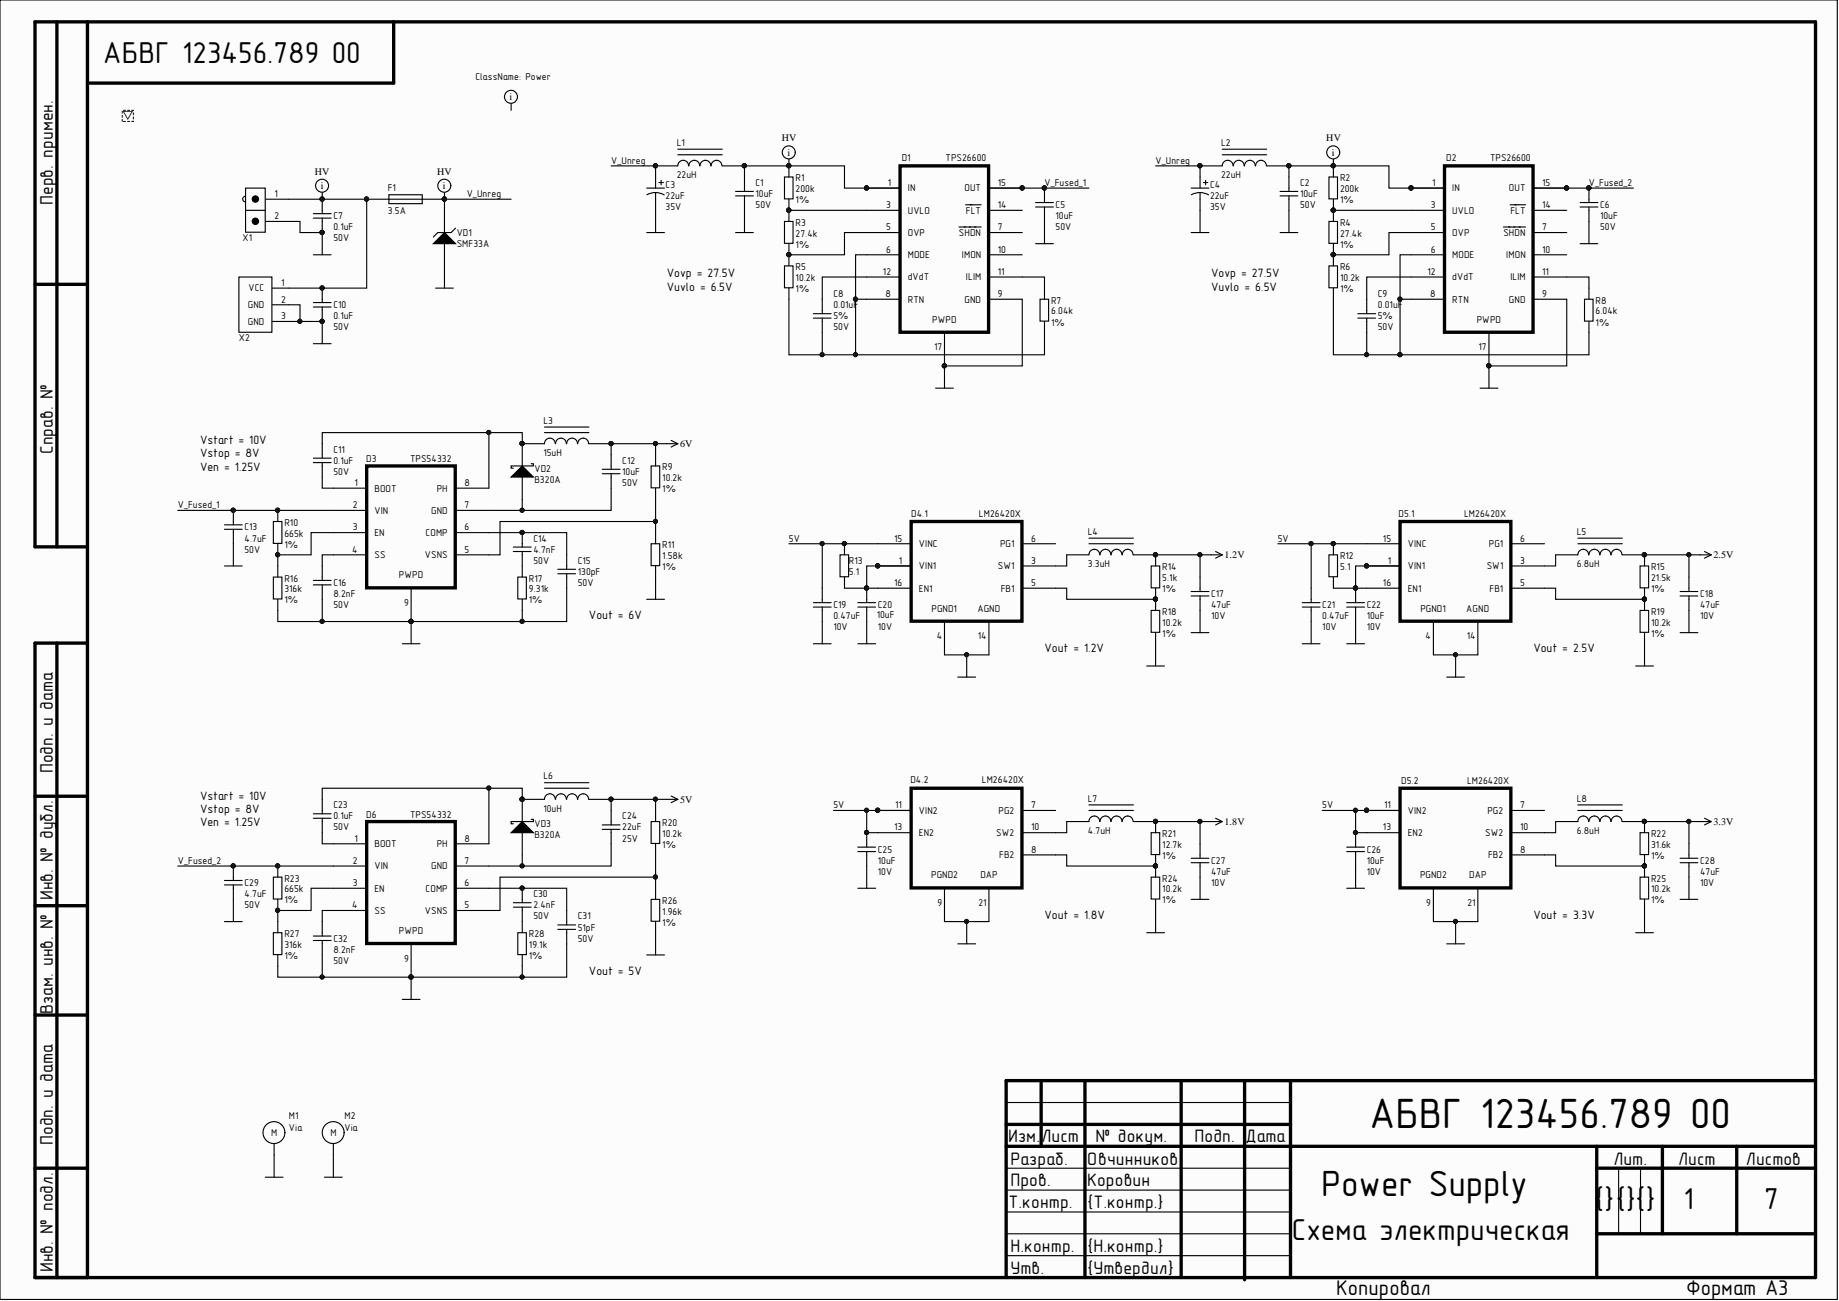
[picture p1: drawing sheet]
<svg xmlns="http://www.w3.org/2000/svg" width="420mm" height="297mm" viewBox="0 0 420 297" stroke-linecap="round" stroke-linejoin="round" font-family="sans-serif">
<defs><g id="words">
<text font-size="9.7" x="312.6" y="257.5">АБВГ 123456.789 00</text>
<text font-size="8.4" x="301.6" y="273.1">Power Supply</text>
<g font-size="6.9">
<text x="23.5" y="14.4">АБВГ 123456.789 00</text>
<text x="363.8" y="276.1">{}{}{}</text>
<text x="384.3" y="276.1">1</text>
<text x="402.7" y="276.1">7</text>
<text x="294.9" y="283.1">Схема электрическая</text>
</g>
<g font-size="4.9">
<text x="305" y="295.7">Копировал</text>
<text x="384.9" y="295.7">Формат А3</text>
</g>
<g font-size="4.1">
<text x="12.1" y="46.8" transform="rotate(-90 12.1 46.8)">Перв. примен.</text>
<text x="12.1" y="103.7" transform="rotate(-90 12.1 103.7)">Справ. №</text>
<text x="12.1" y="176.6" transform="rotate(-90 12.1 176.6)">Подп. и дата</text>
<text x="12.1" y="205.6" transform="rotate(-90 12.1 205.6)">Инв. № дубл.</text>
<text x="12.1" y="231.6" transform="rotate(-90 12.1 231.6)">Взам. инв. №</text>
<text x="12.1" y="261.5" transform="rotate(-90 12.1 261.5)">Подп. и дата</text>
<text x="230.1" y="260.8">Изм.</text>
<text x="237.7" y="260.8">Лист</text>
<text x="250.1" y="260.8">№ докум.</text>
<text x="272.7" y="260.8">Подп.</text>
<text x="284.3" y="260.8">Дата</text>
<text x="230.6" y="265.9">Разраб.</text>
<text x="248.1" y="265.9">Овчинников</text>
<text x="368.3" y="265.9">Лит.</text>
<text x="383.1" y="265.9">Лист</text>
<text x="398.6" y="265.9">Листов</text>
<text x="230.2" y="275.9">Т.контр.</text>
<text x="230.6" y="270.9">Пров.</text>
<text x="248.1" y="270.9">Коровин</text>
<text x="248.1" y="275.9">{Т.контр.}</text>
<text x="230.6" y="285.9">Н.контр.</text>
<text x="248.1" y="285.9">{Н.контр.}</text>
<text x="12.1" y="290.5" transform="rotate(-90 12.1 290.5)">Инв. № подл.</text>
<text x="230.6" y="290.9">Утв.</text>
<text x="248.1" y="290.9">{Утвердил}</text>
</g>
<g font-size="2.8">
<text x="152.2" y="63.3">Vovp = 27.5V</text>
<text x="276.5" y="63.3">Vovp = 27.5V</text>
<text x="152.2" y="66.4">Vuvlo = 6.5V</text>
<text x="276.5" y="66.4">Vuvlo = 6.5V</text>
<text x="45.7" y="101.4">Vstart = 10V</text>
<text x="45.7" y="104.4">Vstop = 8V</text>
<text x="45.7" y="107.5">Ven = 1.25V</text>
<text x="134.4" y="141.3">Vout = 6V</text>
<text x="238.4" y="148.9">Vout = 1.2V</text>
<text x="350" y="148.9">Vout = 2.5V</text>
<text x="45.7" y="182.6">Vstart = 10V</text>
<text x="45.7" y="185.6">Vstop = 8V</text>
<text x="45.7" y="188.7">Ven = 1.25V</text>
<text x="238.4" y="209.8">Vout = 1.8V</text>
<text x="350" y="209.8">Vout = 3.3V</text>
<text x="134.4" y="222.5">Vout = 5V</text>
</g>
<g font-size="2.3">
<text x="108.6" y="18.3">ClassName: Power</text>
<text x="116.3" y="22.9">i</text>
<text x="154.5" y="33.3">L1</text>
<text x="178.5" y="32.3">HV</text>
<text x="179.7" y="35.6">i</text>
<text x="278.8" y="33.3">L2</text>
<text x="302.8" y="32.3">HV</text>
<text x="304" y="35.6">i</text>
<text x="71.9" y="39.9">HV</text>
<text x="99.8" y="39.9">HV</text>
<text x="139.5" y="37.4">V_Unreg</text>
<text x="154.5" y="40.7">22uH</text>
<text x="181.6" y="41.4">R1</text>
<text x="205.9" y="36.8">D1</text>
<text x="215.9" y="36.8">TPS26600</text>
<text x="263.8" y="37.4">V_Unreg</text>
<text x="278.8" y="40.7">22uH</text>
<text x="305.9" y="41.4">R2</text>
<text x="330.2" y="36.8">D2</text>
<text x="340.1" y="36.8">TPS26600</text>
<text x="62.7" y="45">1</text>
<text x="73.2" y="43.2">i</text>
<text x="88.5" y="43.7">F1</text>
<text x="101.1" y="43.2">i</text>
<text x="106.5" y="45">V_Unreg</text>
<text x="151.9" y="45.5">22uF</text>
<text x="151.9" y="43">C3</text>
<text x="172.5" y="47.5">50V</text>
<text x="172.5" y="45">10uF</text>
<text x="172.5" y="42.4">C1</text>
<text x="181.6" y="46.4">1%</text>
<text x="181.6" y="43.9">200k</text>
<text x="202.3" y="47.5">3</text>
<text x="202.7" y="42.4">1</text>
<text x="207.2" y="43.7">IN</text>
<text x="220.2" y="43.7">OUT</text>
<text x="227.8" y="47.5">14</text>
<text x="227.8" y="42.4">15</text>
<text x="238.4" y="42.4">V_Fused_1</text>
<text x="241" y="47.5">C5</text>
<text x="276.2" y="45.5">22uF</text>
<text x="276.2" y="43">C4</text>
<text x="296.8" y="47.5">50V</text>
<text x="296.8" y="45">10uF</text>
<text x="296.8" y="42.4">C2</text>
<text x="305.9" y="46.4">1%</text>
<text x="305.9" y="43.9">200k</text>
<text x="326.6" y="47.5">3</text>
<text x="326.9" y="42.4">1</text>
<text x="331.5" y="43.7">IN</text>
<text x="344.4" y="43.7">OUT</text>
<text x="352.1" y="47.5">14</text>
<text x="352.1" y="42.4">15</text>
<text x="362.7" y="42.4">V_Fused_2</text>
<text x="365.2" y="47.5">C6</text>
<text x="62.7" y="50.1">2</text>
<text x="76.1" y="52.6">0.1uF</text>
<text x="76.1" y="50.1">C7</text>
<text x="88.5" y="48.8">3.5A</text>
<text x="104.2" y="53.9">VD1</text>
<text x="151.9" y="48">35V</text>
<text x="181.6" y="51.6">R3</text>
<text x="202.3" y="52.6">5</text>
<text x="207.2" y="48.8">UVLO</text>
<text x="207.2" y="53.9">OVP</text>
<text x="218.9" y="53.9">SHDN</text>
<text x="220.5" y="48.8">FLT</text>
<text x="227.8" y="52.6">7</text>
<text x="241" y="52.6">50V</text>
<text x="241" y="50.1">10uF</text>
<text x="276.2" y="48">35V</text>
<text x="305.9" y="51.6">R4</text>
<text x="326.6" y="52.6">5</text>
<text x="331.5" y="48.8">UVLO</text>
<text x="331.5" y="53.9">OVP</text>
<text x="343.2" y="53.9">SHDN</text>
<text x="344.8" y="48.8">FLT</text>
<text x="352.1" y="52.6">7</text>
<text x="365.2" y="52.6">50V</text>
<text x="365.2" y="50.1">10uF</text>
<text x="55.4" y="55.1">X1</text>
<text x="76.1" y="55.1">50V</text>
<text x="104.2" y="56.4">SMF33A</text>
<text x="181.6" y="56.6">1%</text>
<text x="181.6" y="54">27.4k</text>
<text x="202.3" y="57.7">6</text>
<text x="207.2" y="58.9">MODE</text>
<text x="219.6" y="58.9">IMON</text>
<text x="227.8" y="57.7">10</text>
<text x="305.9" y="56.6">1%</text>
<text x="305.9" y="54">27.4k</text>
<text x="326.6" y="57.7">6</text>
<text x="331.5" y="58.9">MODE</text>
<text x="343.9" y="58.9">IMON</text>
<text x="352.1" y="57.7">10</text>
<text x="64.2" y="65.3">1</text>
<text x="181.6" y="64.2">10.2k</text>
<text x="181.6" y="61.7">R5</text>
<text x="201.6" y="62.7">12</text>
<text x="207.2" y="64">dVdT</text>
<text x="220.5" y="64">ILIM</text>
<text x="227.8" y="62.7">11</text>
<text x="305.9" y="64.2">10.2k</text>
<text x="305.9" y="61.7">R6</text>
<text x="325.8" y="62.7">12</text>
<text x="331.5" y="64">dVdT</text>
<text x="344.8" y="64">ILIM</text>
<text x="352.1" y="62.7">11</text>
<text x="56.6" y="70.4">GND</text>
<text x="56.7" y="66.6">VCC</text>
<text x="64.2" y="69.1">2</text>
<text x="76.1" y="70.4">C10</text>
<text x="181.6" y="66.7">1%</text>
<text x="190.2" y="70.4">0.01uF</text>
<text x="190.2" y="67.8">C8</text>
<text x="202.2" y="67.8">8</text>
<text x="207.2" y="69.1">RTN</text>
<text x="220.2" y="69.1">GND</text>
<text x="227.8" y="67.8">9</text>
<text x="239.9" y="71.8">6.04k</text>
<text x="239.9" y="69.3">R7</text>
<text x="305.9" y="66.7">1%</text>
<text x="314.5" y="70.4">0.01uF</text>
<text x="314.5" y="67.8">C9</text>
<text x="326.4" y="67.8">8</text>
<text x="331.5" y="69.1">RTN</text>
<text x="344.4" y="69.1">GND</text>
<text x="352.1" y="67.8">9</text>
<text x="364.2" y="71.8">6.04k</text>
<text x="364.2" y="69.3">R8</text>
<text x="54.5" y="78">X2</text>
<text x="56.6" y="74.2">GND</text>
<text x="64.2" y="72.9">3</text>
<text x="76.1" y="75.4">50V</text>
<text x="76.1" y="72.9">0.1uF</text>
<text x="190.2" y="72.9">5%</text>
<text x="190.2" y="75.4">50V</text>
<text x="212.8" y="73.7">PWPD</text>
<text x="239.9" y="74.3">1%</text>
<text x="314.5" y="72.9">5%</text>
<text x="314.5" y="75.4">50V</text>
<text x="337.1" y="73.7">PWPD</text>
<text x="364.2" y="74.3">1%</text>
<text x="213.2" y="80">17</text>
<text x="337.5" y="80">17</text>
<text x="124" y="96.7">L3</text>
<text x="76.1" y="105.9">0.1uF</text>
<text x="76.1" y="103.3">C11</text>
<text x="83.6" y="105.5">D3</text>
<text x="93.6" y="105.5">TPS54332</text>
<text x="122" y="107.7">VD2</text>
<text x="124" y="104.1">15uH</text>
<text x="142" y="105.9">C12</text>
<text x="151.2" y="107.4">R9</text>
<text x="155.2" y="102.1">6V</text>
<text x="76.1" y="108.4">50V</text>
<text x="80.9" y="111">1</text>
<text x="85.5" y="112.2">BOOT</text>
<text x="99.7" y="112.2">PH</text>
<text x="106" y="111">8</text>
<text x="122" y="110.2">B320A</text>
<text x="142" y="111">50V</text>
<text x="142" y="108.4">10uF</text>
<text x="151.2" y="112.4">1%</text>
<text x="151.2" y="109.9">10.2k</text>
<text x="40.6" y="116">V_Fused_1</text>
<text x="80.6" y="116">2</text>
<text x="85.5" y="117.3">VIN</text>
<text x="98.4" y="117.3">GND</text>
<text x="106" y="116">7</text>
<text x="208" y="118.1">D4.1</text>
<text x="223.5" y="118.1">LM26420X</text>
<text x="319.3" y="118.1">D5.1</text>
<text x="334.2" y="118.1">LM26420X</text>
<text x="55.8" y="123.6">4.7uF</text>
<text x="55.8" y="121.1">C13</text>
<text x="64.9" y="125.1">1%</text>
<text x="64.9" y="122.5">665k</text>
<text x="64.9" y="120.1">R10</text>
<text x="80.6" y="121.1">3</text>
<text x="85.5" y="122.4">EN</text>
<text x="97.1" y="122.4">COMP</text>
<text x="106" y="121.1">6</text>
<text x="121.7" y="123.6">C14</text>
<text x="151.2" y="125.2">R11</text>
<text x="180.1" y="123.6">5V</text>
<text x="204.1" y="123.6">15</text>
<text x="209.8" y="124.9">VINC</text>
<text x="228.3" y="124.9">PG1</text>
<text x="235.4" y="123.6">6</text>
<text x="248.3" y="122.1">L4</text>
<text x="291.7" y="123.6">5V</text>
<text x="315.7" y="123.6">15</text>
<text x="321.4" y="124.9">VINC</text>
<text x="339.9" y="124.9">PG1</text>
<text x="347" y="123.6">6</text>
<text x="359.9" y="122.1">L5</text>
<text x="55.8" y="126.2">50V</text>
<text x="80.4" y="126.2">4</text>
<text x="85.5" y="127.4">SS</text>
<text x="97" y="127.4">VSNS</text>
<text x="106" y="126.2">5</text>
<text x="121.7" y="128.7">50V</text>
<text x="121.7" y="126.2">4.7nF</text>
<text x="131.9" y="131.3">130pF</text>
<text x="131.9" y="128.7">C15</text>
<text x="151.2" y="130.2">1%</text>
<text x="151.2" y="127.6">1.58k</text>
<text x="193.8" y="131.3">5.1</text>
<text x="193.8" y="128.7">R13</text>
<text x="205.2" y="128.7">1</text>
<text x="209.8" y="130">VIN1</text>
<text x="227.8" y="130">SW1</text>
<text x="235.4" y="128.7">3</text>
<text x="248.3" y="129.5">3.3uH</text>
<text x="265.3" y="130.2">R14</text>
<text x="279.5" y="127.4">1.2V</text>
<text x="305.9" y="130.2">5.1</text>
<text x="305.9" y="127.7">R12</text>
<text x="316.8" y="128.7">1</text>
<text x="321.4" y="130">VIN1</text>
<text x="339.4" y="130">SW1</text>
<text x="347" y="128.7">3</text>
<text x="359.9" y="129.5">6.8uH</text>
<text x="376.9" y="130.2">R15</text>
<text x="391.1" y="127.4">2.5V</text>
<text x="64.9" y="137.8">1%</text>
<text x="64.9" y="135.2">316k</text>
<text x="64.9" y="132.8">R16</text>
<text x="76.1" y="136.3">8.2nF</text>
<text x="76.1" y="133.8">C16</text>
<text x="91.1" y="132">PWPD</text>
<text x="120.7" y="137.8">1%</text>
<text x="120.7" y="135.2">9.31k</text>
<text x="120.7" y="132.8">R17</text>
<text x="131.9" y="133.8">50V</text>
<text x="204.1" y="133.8">16</text>
<text x="209.8" y="135.1">EN1</text>
<text x="228.4" y="135.1">FB1</text>
<text x="235.4" y="133.8">5</text>
<text x="265.3" y="135.2">1%</text>
<text x="265.3" y="132.7">5.1k</text>
<text x="276.5" y="136.3">C17</text>
<text x="315.7" y="133.8">16</text>
<text x="321.4" y="135.1">EN1</text>
<text x="340.1" y="135.1">FB1</text>
<text x="347" y="133.8">5</text>
<text x="376.9" y="135.2">1%</text>
<text x="376.9" y="132.7">21.5k</text>
<text x="388.1" y="136.3">C18</text>
<text x="76.1" y="138.9">50V</text>
<text x="92.2" y="138.4">9</text>
<text x="190.2" y="143.9">10V</text>
<text x="190.2" y="141.4">0.47uF</text>
<text x="190.2" y="138.9">C19</text>
<text x="200.1" y="141.1">10uF</text>
<text x="200.4" y="143.9">10V</text>
<text x="200.4" y="138.9">C20</text>
<text x="212.6" y="139.6">PGND1</text>
<text x="223.1" y="139.6">AGND</text>
<text x="265.3" y="142.8">10.2k</text>
<text x="265.3" y="140.4">R18</text>
<text x="276.5" y="141.4">10V</text>
<text x="276.5" y="138.9">47uF</text>
<text x="301.8" y="143.9">10V</text>
<text x="301.8" y="141.4">0.47uF</text>
<text x="301.8" y="138.9">C21</text>
<text x="312" y="143.9">10V</text>
<text x="312" y="141.4">10uF</text>
<text x="312" y="138.9">C22</text>
<text x="324.2" y="139.6">PGND1</text>
<text x="334.7" y="139.6">AGND</text>
<text x="376.9" y="142.8">10.2k</text>
<text x="376.9" y="140.4">R19</text>
<text x="388.1" y="141.4">10V</text>
<text x="388.1" y="138.9">47uF</text>
<text x="213.8" y="146">4</text>
<text x="223.2" y="146">14</text>
<text x="265.3" y="145.4">1%</text>
<text x="325.4" y="146">4</text>
<text x="334.8" y="146">14</text>
<text x="376.9" y="145.4">1%</text>
<text x="124" y="177.9">L6</text>
<text x="207.8" y="178.9">D4.2</text>
<text x="224.1" y="178.9">LM26420X</text>
<text x="319.8" y="179">D5.2</text>
<text x="334.9" y="179">LM26420X</text>
<text x="76.1" y="184.5">C23</text>
<text x="124" y="185.3">10uH</text>
<text x="155.2" y="183.3">5V</text>
<text x="190.2" y="184.5">5V</text>
<text x="204.4" y="184.5">11</text>
<text x="209.8" y="185.8">VIN2</text>
<text x="227.9" y="185.8">PG2</text>
<text x="235.4" y="184.5">7</text>
<text x="248.3" y="183">L7</text>
<text x="301.8" y="184.5">5V</text>
<text x="316" y="184.5">11</text>
<text x="321.4" y="185.8">VIN2</text>
<text x="339.5" y="185.8">PG2</text>
<text x="347" y="184.5">7</text>
<text x="359.9" y="183">L8</text>
<text x="76.1" y="189.6">50V</text>
<text x="76.1" y="187.1">0.1uF</text>
<text x="83.6" y="186.7">D6</text>
<text x="93.6" y="186.7">TPS54332</text>
<text x="122" y="188.9">VD3</text>
<text x="122" y="191.4">B320A</text>
<text x="142" y="189.6">22uF</text>
<text x="142" y="187.1">C24</text>
<text x="151.2" y="191">10.2k</text>
<text x="151.2" y="188.6">R20</text>
<text x="204.1" y="189.6">13</text>
<text x="209.8" y="190.9">EN2</text>
<text x="227.4" y="190.9">SW2</text>
<text x="235.4" y="189.6">10</text>
<text x="248.3" y="190.4">4.7uH</text>
<text x="265.3" y="191.1">R21</text>
<text x="279.5" y="188.3">1.8V</text>
<text x="315.7" y="189.6">13</text>
<text x="321.4" y="190.9">EN2</text>
<text x="339" y="190.9">SW2</text>
<text x="347" y="189.6">10</text>
<text x="359.9" y="190.4">6.8uH</text>
<text x="376.9" y="191.1">R22</text>
<text x="391.1" y="188.3">3.3V</text>
<text x="40.6" y="197.2">V_Fused_2</text>
<text x="80.6" y="197.2">2</text>
<text x="80.9" y="192.1">1</text>
<text x="85.5" y="193.4">BOOT</text>
<text x="99.7" y="193.4">PH</text>
<text x="106" y="197.2">7</text>
<text x="106" y="192.1">8</text>
<text x="142" y="192.1">25V</text>
<text x="151.2" y="193.6">1%</text>
<text x="200.4" y="197.2">10uF</text>
<text x="200.4" y="194.7">C25</text>
<text x="228.1" y="196">FB2</text>
<text x="235.4" y="194.7">8</text>
<text x="265.3" y="196.1">1%</text>
<text x="265.3" y="193.6">12.7k</text>
<text x="276.5" y="197.2">C27</text>
<text x="312" y="197.2">10uF</text>
<text x="312" y="194.7">C26</text>
<text x="339.7" y="196">FB2</text>
<text x="347" y="194.7">8</text>
<text x="376.9" y="196.1">1%</text>
<text x="376.9" y="193.6">31.6k</text>
<text x="388.1" y="197.2">C28</text>
<text x="55.8" y="202.3">C29</text>
<text x="64.9" y="203.7">665k</text>
<text x="64.9" y="201.3">R23</text>
<text x="80.6" y="202.3">3</text>
<text x="85.5" y="198.5">VIN</text>
<text x="85.5" y="203.6">EN</text>
<text x="97.1" y="203.6">COMP</text>
<text x="98.4" y="198.5">GND</text>
<text x="106" y="202.3">6</text>
<text x="200.4" y="199.8">10V</text>
<text x="212.6" y="200.5">PGND2</text>
<text x="223.8" y="200.5">DAP</text>
<text x="265.3" y="203.7">10.2k</text>
<text x="265.3" y="201.3">R24</text>
<text x="276.5" y="202.3">10V</text>
<text x="276.5" y="199.8">47uF</text>
<text x="312" y="199.8">10V</text>
<text x="324.2" y="200.5">PGND2</text>
<text x="335.4" y="200.5">DAP</text>
<text x="376.9" y="203.7">10.2k</text>
<text x="376.9" y="201.3">R25</text>
<text x="388.1" y="202.3">10V</text>
<text x="388.1" y="199.8">47uF</text>
<text x="55.8" y="207.4">50V</text>
<text x="55.8" y="204.8">4.7uF</text>
<text x="64.9" y="206.3">1%</text>
<text x="80.4" y="207.4">4</text>
<text x="85.5" y="208.6">SS</text>
<text x="97" y="208.6">VSNS</text>
<text x="106" y="207.4">5</text>
<text x="121.7" y="209.9">50V</text>
<text x="121.7" y="207.4">2.4nF</text>
<text x="121.7" y="204.8">C30</text>
<text x="131.9" y="209.9">C31</text>
<text x="151.2" y="208.8">1.96k</text>
<text x="151.2" y="206.4">R26</text>
<text x="214" y="206.9">9</text>
<text x="223.4" y="206.9">21</text>
<text x="265.3" y="206.3">1%</text>
<text x="325.6" y="206.9">9</text>
<text x="335" y="206.9">21</text>
<text x="376.9" y="206.3">1%</text>
<text x="64.9" y="214">R27</text>
<text x="76.1" y="215">C32</text>
<text x="91.1" y="213.2">PWPD</text>
<text x="120.7" y="214">R28</text>
<text x="131.9" y="215">50V</text>
<text x="131.9" y="212.4">51pF</text>
<text x="151.2" y="211.3">1%</text>
<text x="64.9" y="219">1%</text>
<text x="64.9" y="216.4">316k</text>
<text x="76.1" y="220.1">50V</text>
<text x="76.1" y="217.5">8.2nF</text>
<text x="92.2" y="219.6">9</text>
<text x="120.7" y="219">1%</text>
<text x="120.7" y="216.4">19.1k</text>
<text x="65.9" y="255.6">M1</text>
<text x="78.6" y="255.6">M2</text>
<text x="61.9" y="259.3">M</text>
<text x="65.9" y="258.1">Via</text>
<text x="75.4" y="259.3">M</text>
<text x="78.6" y="258.1">Via</text>
</g>
</g></defs>
<path d="M0 0h419.3v296.6h-419.3z" fill="#fcfcfc"/>
<g fill="none" stroke="#000" stroke-width=".76">
<path d="M13 5v119.9M20 5v286.7M89.9 5v14h-69.9M205.5 37.9h20.2v38h-20.2zM329.8 37.9h20.2v38h-20.2zM8 64.9h12M83.7 106.4h20.2v27.8h-20.2zM208 119.1h25.3v22.7h-25.3zM319.6 119.1h25.3v22.7h-25.3zM20 124.9h-12v-119.9h406.4v286.7h-406.4v-144.9h12M13 146.8v144.9M208 180h25.3v22.7h-25.3z"/>
<path d="M319.6 180h25.3v22.7h-25.3zM8 181.8h12M83.7 187.6h20.2v27.8h-20.2zM8 206.8h12M8 231.8h12M229.7 256.7h64.9M237.7 246.7v15M247.7 246.7v45M269.6 246.7v45M284.1 246.7v45.5M294.6 246.7v45M414.4 246.7h-184.7v45"/>
<path d="M8 266.7h12M229.7 261.7h184.7M364.5 261.7v30M364.5 266.7h49.9M379.5 261.7v20M396.5 261.7v20M364.5 281.7h49.9"/>
</g>
<g fill="none" stroke="#000" stroke-width=".25">
<path d="M0 0h419.4v296.7h-419.4zM116.7 23.7v1.5M154.7 35.3h10.2M154.7 34.1h10.2M157.2 37.9a1.23 1.23 0 0 0-1.2-1.3 1.23 1.23 0 0 0-1.3 1.3h-5M159.7 37.9a1.23 1.23 0 0 0-1.2-1.3 1.23 1.23 0 0 0-1.2 1.3M162.3 37.9a1.23 1.23 0 0 0-1.3-1.3 1.23 1.23 0 0 0-1.2 1.3M164.8 37.9a1.23 1.23 0 0 0-1.2-1.3 1.23 1.23 0 0 0-1.3 1.3M164.9 37.9h5M180.1 36.4v4M279 35.3h10.2M279 34.1h10.2"/>
<path d="M281.5 37.9a1.23 1.23 0 0 0-1.3-1.3 1.23 1.23 0 0 0-1.2 1.3h-5.1M284 37.9a1.23 1.23 0 0 0-1.2-1.3 1.23 1.23 0 0 0-1.2 1.3M286.6 37.9a1.23 1.23 0 0 0-1.3-1.3 1.23 1.23 0 0 0-1.2 1.3M289.1 37.9a1.23 1.23 0 0 0-1.2-1.3 1.23 1.23 0 0 0-1.3 1.3M289.2 37.9h5M304.4 36.4v4M56 44.8a.62 .62 0 0 0-.6 .6 .62 .62 0 0 0 .6 .7M56.1 42.9h4.4v10.1h-4.4zM56.1 48h4.5M60.6 50.6h5.4M60.6 45.5h5.4M71.5 58.2h4.1"/>
<path d="M71.5 48.8h4.1M71.5 49.8h4.1M73.6 44v4.8M73.6 49.8v8.4M88.8 44.5h7.6v2h-7.6zM101.5 53.1l2.5 2.5h-5.1zM101.5 44v1.5h-17.8M101.5 48v5.1M101.5 55.6v10.2M104 52.1l-1 1h-3.1l-1 1M147.6 42.9h4.1M147.6 53.1h4.1"/>
<path d="M149.7 44l1.2 .2 .7 .3M149.7 44l-1.3 .1-.7 .4M149.7 40.4v2.5M149.7 44v9.1M150.4 41.7h1M150.9 41.2v1M167.9 53.1h4.1M167.9 43.7h4.1M167.9 44.7h4.1M169.9 40.4v3.3M169.9 44.7v8.4M179.1 50.6h1.9v5h-1.9z"/>
<path d="M179.1 40.4h1.9v5h-1.9zM180.1 45.5v5.1M180.1 55.6v5.1M197.9 48h7.6M197.9 42.9h7.6M197.9 53.1h7.6M197.9 58.2h7.6M218.9 51.8h5.1M220.4 46.8h2M222.5 46.8h1.5M225.8 48h7.6M225.8 42.9h7.6"/>
<path d="M225.8 53.1h7.6M225.8 58.2h7.6M236.4 46.2h4.1M236.4 47.3h4.1M236.4 55.6h4.1M238.4 42.9v3.3M238.4 47.3v8.3M271.9 42.9h4.1M271.9 53.1h4.1M273.9 44l1.3 .2 .7 .3M273.9 44l-1.2 .1-.7 .4M273.9 40.4v2.5"/>
<path d="M273.9 44v9.1M274.7 41.7h1M275.2 41.2v1M292.2 53.1h4.1M292.2 43.7h4.1M292.2 44.7h4.1M294.2 40.4v3.3M294.2 44.7v8.4M303.4 50.6h1.9v5h-1.9zM303.4 40.4h1.9v5h-1.9zM304.4 45.5v5.1M304.4 55.6v5.1"/>
<path d="M322.1 48h7.7M322.1 42.9h7.7M322.1 53.1h7.7M322.1 58.2h7.7M343.2 51.8h5.1M344.7 46.8h2M346.7 46.8h1.6M350 48h7.7M350 42.9h7.7M350 53.1h7.7M350 58.2h7.7M360.7 46.2h4.1"/>
<path d="M360.7 47.3h4.1M360.7 55.6h4.1M362.7 42.9v3.3M362.7 47.3v8.3M54.5 63.2h7.6v12.7h-7.6zM62.1 65.8h3.9M62.1 69.6h3.9M62.1 73.4h3.9M71.5 69.1h4.1M71.5 70.1h4.1M71.5 78.5h4.1M73.6 65.8v3.3"/>
<path d="M73.6 70.1v8.4M99.4 65.8h4.1M179.1 60.7h1.9v5h-1.9zM180.1 65.8v2.5M185.7 71.6h4M185.7 72.6h4M187.7 68.3v3.3M187.7 72.6v3.3M197.9 63.2h7.6M197.9 68.3h7.6M215.6 75.9v12.7M225.8 63.2h7.6"/>
<path d="M225.8 68.3h7.6M237.4 68.3h2v5h-2zM238.4 65.8v2.5M238.4 73.4v2.5M303.4 60.7h1.9v5h-1.9zM304.4 65.8v2.5M310 71.6h4M310 72.6h4M312 68.3v3.3M312 72.6v3.3M322.1 63.2h7.7M322.1 68.3h7.7"/>
<path d="M339.9 75.9v12.7M350 63.2h7.7M350 68.3h7.7M361.7 68.3h2v5h-2zM362.7 65.8v2.5M362.7 73.4v2.5M124.3 98.8h10.1M124.3 97.5h10.1M213.6 88.6h4M337.9 88.6h4M51.2 119.8h4.1M53.3 116.5v3.3"/>
<path d="M62.4 119.1h2v5h-2zM63.4 116.5v2.6M71.5 104.6h4.1M71.5 105.6h4.1M73.6 101.3v3.3M73.6 105.6v3.3M76.1 111.5h7.6M76.1 116.5h7.6M104 111.5h7.6M104 116.5h7.6M119.2 106.4l2.6 2.5h-5.1zM119.2 108.9v5.1"/>
<path d="M121.2 105.9h.6v.5h-5.1v.5h.5M126.8 101.3a1.23 1.23 0 0 0-1.3-1.3 1.23 1.23 0 0 0-1.2 1.3h-5.1v5.1M129.3 101.3a1.23 1.23 0 0 0-1.2-1.3 1.23 1.23 0 0 0-1.3 1.3M131.8 101.3a1.23 1.23 0 0 0-1.2-1.3 1.23 1.23 0 0 0-1.2 1.3M134.4 101.3a1.23 1.23 0 0 0-1.3-1.3 1.23 1.23 0 0 0-1.2 1.3M134.4 101.3h5.1M137.5 107.1h4M137.5 108.2h4M139.5 103.8v3.3M139.5 108.2v3.3M148.6 106.4h2v5h-2zM149.7 103.8v2.6"/>
<path d="M149.7 111.5v2.5M152.2 101.3h2.5M153.2 100.5l1.5 .8M154.7 101.3l-1.5 .8M51.2 129.2h4.1M51.2 120.8h4.1M53.3 120.8v8.4M62.4 131.8h2v5h-2zM63.4 124.1v2.6M63.4 129.2v2.6M63.4 136.8v2.6M71.5 132.5h4.1"/>
<path d="M71.5 133.5h4.1M73.6 129.2v3.3M73.6 133.5v3.3M76.1 126.7h7.6M76.1 121.6h7.6M93.9 134.3v12.7M104 126.7h7.6M104 121.6h7.6M117.2 124.9h4M117.2 125.9h4M118.2 131.8h2v5h-2zM119.2 121.6v3.3"/>
<path d="M119.2 125.9v5.9M119.2 136.8v2.6M127.3 130h4.1M127.3 131h4.1M129.4 126.7v3.3M129.4 131v3.3M147.6 136.8h4.1M148.6 124.1h2v5h-2zM149.7 121.6v2.5M149.7 129.2v7.6M185.7 137.6h4M185.7 138.6h4"/>
<path d="M187.7 134.3v3.3M187.7 138.6v8.4M191.8 126.7h1.9v5h-1.9zM192.8 124.1v2.6M192.8 131.8v2.5M195.8 137.6h4.1M195.8 138.6h4.1M197.9 134.3v3.3M197.9 138.6v8.4M200.4 124.1h7.6M200.4 134.3h7.6M200.4 129.2h7.6"/>
<path d="M233.4 124.1h7.6M233.4 134.3h7.6M233.4 129.2h7.6M248.6 124.1h10.1M248.6 122.9h10.1M251 126.7a1.23 1.23 0 0 0-1.2-1.3 1.23 1.23 0 0 0-1.2 1.3h-5.1M253.6 126.7a1.23 1.23 0 0 0-1.3-1.3 1.23 1.23 0 0 0-1.2 1.3M256.1 126.7a1.23 1.23 0 0 0-1.2-1.3 1.23 1.23 0 0 0-1.2 1.3M258.7 126.7a1.23 1.23 0 0 0-1.3-1.3 1.23 1.23 0 0 0-1.2 1.3M258.7 126.7h5.1v2.5M262.8 139.4h1.9v5h-1.9zM262.8 129.2h1.9v5h-1.9z"/>
<path d="M263.8 134.3v5.1M271.9 135.1h4.1M271.9 136.1h4.1M273.9 131.8v3.3M273.9 136.1v8.3M276.5 126.7h2.5M277.5 125.9l1.5 .8M279 126.7l-1.5 .7M297.3 137.6h4M297.3 138.6h4M299.3 134.3v3.3M299.3 138.6v8.4"/>
<path d="M303.4 126.7h1.9v5h-1.9zM304.4 124.1v2.6M304.4 131.8v2.5M307.4 137.6h4.1M307.4 138.6h4.1M309.5 134.3v3.3M309.5 138.6v8.4M312 124.1h7.6M312 134.3h7.6M312 129.2h7.6M345 124.1h7.6M345 134.3h7.6"/>
<path d="M345 129.2h7.6M360.2 124.1h10.1M360.2 122.9h10.1M362.6 126.7a1.23 1.23 0 0 0-1.2-1.3 1.23 1.23 0 0 0-1.2 1.3h-5.1M365.2 126.7a1.23 1.23 0 0 0-1.2-1.3 1.23 1.23 0 0 0-1.3 1.3M367.7 126.7a1.23 1.23 0 0 0-1.2-1.3 1.23 1.23 0 0 0-1.2 1.3M370.3 126.7a1.23 1.23 0 0 0-1.3-1.3 1.23 1.23 0 0 0-1.2 1.3M370.3 126.7h5.1v2.5M374.4 139.4h1.9v5h-1.9zM374.4 129.2h1.9v5h-1.9zM375.4 134.3v5.1M383.5 135.1h4.1"/>
<path d="M383.5 136.1h4.1M385.6 131.8v3.3M385.6 136.1v8.3M388.1 126.7h2.5M389.1 125.9l1.5 .8M390.6 126.7l-1.5 .7M91.8 147h4.1M185.7 147h4M195.8 147h4.1M215.6 141.9v7.6M218.7 154.6h4M220.7 149.5v5.1"/>
<path d="M225.8 141.9v7.6M261.8 152.1h4M263.8 144.4v7.7M271.9 144.4h4.1M297.3 147h4M307.4 147h4.1M327.2 141.9v7.6M330.3 154.6h4M332.3 149.5v5.1M337.4 141.9v7.6M373.4 152.1h4M375.4 144.4v7.7"/>
<path d="M383.5 144.4h4.1M124.3 180h10.1M124.3 178.7h10.1M53.3 197.7v3.3M63.4 197.7v2.6M71.5 185.8h4.1M71.5 186.8h4.1M73.6 182.5v3.3M73.6 186.8v3.3M76.1 192.7h7.6M76.1 197.7h7.6M104 192.7h7.6"/>
<path d="M104 197.7h7.6M119.2 187.6l2.6 2.5h-5.1zM119.2 190.1v5.1M121.2 187.1h.6v.5h-5.1v.5h.5M126.8 182.5a1.23 1.23 0 0 0-1.3-1.3 1.23 1.23 0 0 0-1.2 1.3h-5.1v5.1M129.3 182.5a1.23 1.23 0 0 0-1.2-1.3 1.23 1.23 0 0 0-1.3 1.3M131.8 182.5a1.23 1.23 0 0 0-1.2-1.3 1.23 1.23 0 0 0-1.2 1.3M134.4 182.5a1.23 1.23 0 0 0-1.3-1.3 1.23 1.23 0 0 0-1.2 1.3M134.4 182.5h5.1M137.5 188.3h4M137.5 189.4h4M139.5 185v3.3"/>
<path d="M139.5 189.4v3.3M148.6 187.6h2v5h-2zM149.7 185v2.6M149.7 192.7v2.5M152.2 182.5h2.5M153.2 181.7l1.5 .8M154.7 182.5l-1.5 .8M195.8 193.4h4.1M195.8 194.4h4.1M197.9 190.1v3.3M197.9 194.4v8.4M200.4 185h7.6"/>
<path d="M200.4 190.1h7.6M233.4 185h7.6M233.4 190.1h7.6M233.4 195.2h7.6M248.6 185h10.1M248.6 183.8h10.1M251 187.6a1.23 1.23 0 0 0-1.2-1.3 1.23 1.23 0 0 0-1.2 1.3h-5.1M253.6 187.6a1.23 1.23 0 0 0-1.3-1.3 1.23 1.23 0 0 0-1.2 1.3M256.1 187.6a1.23 1.23 0 0 0-1.2-1.3 1.23 1.23 0 0 0-1.2 1.3M258.7 187.6a1.23 1.23 0 0 0-1.3-1.3 1.23 1.23 0 0 0-1.2 1.3M258.7 187.6h5.1v2.5M262.8 190.1h1.9v5h-1.9z"/>
<path d="M263.8 195.2v5.1M271.9 196h4.1M271.9 197h4.1M273.9 192.7v3.3M273.9 197v8.3M276.5 187.6h2.5M277.5 186.8l1.5 .8M279 187.6l-1.5 .7M307.4 193.4h4.1M307.4 194.4h4.1M309.5 190.1v3.3M309.5 194.4v8.4"/>
<path d="M312 185h7.6M312 190.1h7.6M345 185h7.6M345 190.1h7.6M345 195.2h7.6M360.2 185h10.1M360.2 183.8h10.1M362.6 187.6a1.23 1.23 0 0 0-1.2-1.3 1.23 1.23 0 0 0-1.2 1.3h-5.1M365.2 187.6a1.23 1.23 0 0 0-1.2-1.3 1.23 1.23 0 0 0-1.3 1.3M367.7 187.6a1.23 1.23 0 0 0-1.2-1.3 1.23 1.23 0 0 0-1.2 1.3M370.3 187.6a1.23 1.23 0 0 0-1.3-1.3 1.23 1.23 0 0 0-1.2 1.3M370.3 187.6h5.1v2.5"/>
<path d="M374.4 190.1h1.9v5h-1.9zM375.4 195.2v5.1M383.5 196h4.1M383.5 197h4.1M385.6 192.7v3.3M385.6 197v8.3M388.1 187.6h2.5M389.1 186.8l1.5 .8M390.6 187.6l-1.5 .7M51.2 201h4.1M51.2 202h4.1M51.2 210.4h4.1"/>
<path d="M53.3 202v8.4M62.4 200.3h2v5h-2zM62.4 213h2v5h-2zM63.4 205.3v2.6M63.4 210.4v2.6M63.4 218v2.6M71.5 213.7h4.1M71.5 214.7h4.1M73.6 210.4v3.3M73.6 214.7v3.3M76.1 202.8h7.6M76.1 207.9h7.6"/>
<path d="M93.9 215.5v12.7M104 202.8h7.6M104 207.9h7.6M117.2 206.1h4M117.2 207.1h4M118.2 213h2v5h-2zM119.2 202.8v3.3M119.2 207.1v5.9M119.2 218v2.6M127.3 211.2h4.1M127.3 212.2h4.1M129.4 207.9v3.3"/>
<path d="M129.4 212.2v3.3M147.6 218h4.1M148.6 205.3h2v5h-2zM149.7 202.8v2.5M149.7 210.4v7.6M195.8 202.8h4.1M215.6 202.8v7.6M218.7 215.5h4M220.7 210.4v5.1M225.8 202.8v7.6M261.8 213h4M262.8 200.3h1.9v5h-1.9z"/>
<path d="M263.8 205.3v7.7M271.9 205.3h4.1M307.4 202.8h4.1M327.2 202.8v7.6M330.3 215.5h4M332.3 210.4v5.1M337.4 202.8v7.6M373.4 213h4M374.4 200.3h1.9v5h-1.9zM375.4 205.3v7.7M383.5 205.3h4.1M91.8 228.2h4.1"/>
<path d="M229.7 251.7h64.9M60.5 268.8h4.1M62.6 261.2v7.6M74.1 268.8h4M76.1 261.2v7.6M229.7 276.7h64.9M229.7 271.7h64.9M229.7 266.7h64.9M369.5 266.7v15M374.5 266.7v15M229.7 286.7h64.9M229.7 281.7h64.9"/>
<circle cx="116.6" cy="22.1" r="1.48"/>
<circle cx="180.1" cy="34.8" r="1.48"/>
<circle cx="304.3" cy="34.8" r="1.48"/>
<circle cx="73.5" cy="42.4" r="1.48"/>
<circle cx="101.4" cy="42.4" r="1.48"/>
<circle cx="62.5" cy="258.6" r="2.5"/>
<circle cx="76.1" cy="258.6" r="2.5"/>
</g>
<g fill="#000" stroke="#000" stroke-width=".25">
<circle cx="58.3" cy="50.5" r=".72"/>
<circle cx="58.3" cy="45.4" r=".72"/>
</g>
<g fill="#0e0e0e" stroke="#0e0e0e" stroke-width=".23">
<circle cx="197.8" cy="42.9" r=".47"/>
<circle cx="233.3" cy="42.9" r=".47"/>
<circle cx="215.6" cy="83.5" r=".47"/>
<circle cx="312" cy="129.2" r=".47"/>
<circle cx="312" cy="185" r=".47"/>
<circle cx="83.7" cy="45.4" r=".47"/>
<circle cx="101.4" cy="45.4" r=".47"/>
<circle cx="149.6" cy="37.8" r=".47"/>
<circle cx="169.9" cy="37.8" r=".47"/>
<circle cx="263.8" cy="187.5" r=".47"/>
<circle cx="375.4" cy="126.6" r=".47"/>
<circle cx="200.3" cy="129.2" r=".47"/>
<circle cx="200.3" cy="185" r=".47"/>
<circle cx="119.2" cy="182.5" r=".47"/>
<circle cx="53.2" cy="197.7" r=".47"/>
<circle cx="119.2" cy="202.8" r=".47"/>
<circle cx="139.5" cy="182.5" r=".47"/>
<circle cx="93.8" cy="223.1" r=".47"/>
<circle cx="322.1" cy="42.9" r=".47"/>
<circle cx="357.6" cy="42.9" r=".47"/>
<circle cx="339.9" cy="83.5" r=".47"/>
<circle cx="273.9" cy="37.8" r=".47"/>
<circle cx="294.2" cy="37.8" r=".47"/>
<circle cx="63.4" cy="197.7" r=".47"/>
<circle cx="63.4" cy="207.8" r=".47"/>
<circle cx="119.2" cy="101.3" r=".47"/>
<circle cx="53.2" cy="116.5" r=".47"/>
<circle cx="119.2" cy="121.6" r=".47"/>
<circle cx="139.5" cy="101.3" r=".47"/>
<circle cx="93.8" cy="141.9" r=".47"/>
<circle cx="63.4" cy="116.5" r=".47"/>
<circle cx="63.4" cy="126.6" r=".47"/>
<circle cx="73.5" cy="53.1" r=".47"/>
<circle cx="73.5" cy="45.4" r=".47"/>
<circle cx="73.5" cy="73.4" r=".47"/>
<circle cx="73.5" cy="65.7" r=".47"/>
<circle cx="263.8" cy="136.8" r=".47"/>
<circle cx="263.8" cy="126.6" r=".47"/>
<circle cx="263.8" cy="197.7" r=".47"/>
<circle cx="197.8" cy="134.3" r=".47"/>
<circle cx="197.8" cy="190.1" r=".47"/>
<circle cx="192.7" cy="124.1" r=".47"/>
<circle cx="309.4" cy="134.3" r=".47"/>
<circle cx="309.4" cy="190.1" r=".47"/>
<circle cx="375.4" cy="136.8" r=".47"/>
<circle cx="375.4" cy="197.7" r=".47"/>
<circle cx="304.3" cy="124.1" r=".47"/>
<circle cx="375.4" cy="187.5" r=".47"/>
<circle cx="180.1" cy="58.1" r=".47"/>
<circle cx="304.3" cy="58.1" r=".47"/>
<circle cx="180.1" cy="48" r=".47"/>
<circle cx="180.1" cy="37.8" r=".47"/>
<circle cx="304.3" cy="48" r=".47"/>
<circle cx="304.3" cy="37.8" r=".47"/>
<circle cx="238.4" cy="42.9" r=".47"/>
<circle cx="362.7" cy="42.9" r=".47"/>
<circle cx="220.6" cy="149.5" r=".47"/>
<circle cx="220.6" cy="210.4" r=".47"/>
<circle cx="332.2" cy="149.5" r=".47"/>
<circle cx="332.2" cy="210.4" r=".47"/>
</g>
<path d="M101.5 53.1l2.5 2.5h-5.1zM119.2 106.4l2.6 2.5h-5.1zM119.2 187.6l2.6 2.5h-5.1z" fill="#000"/>
<path d="M27.9 25.2h2.5v2.5h-2.5z" fill-rule="evenodd" fill="#fefefe"/>
<path d="M27.9 25.2h2.5v2.5h-2.5z" fill="none" stroke="#000" stroke-width=".23" stroke-dasharray=".5 .5"/>
<path d="M28.2 25.4h2l-1 1.8z" fill="none" stroke="#333" stroke-width=".23"/>
<g fill="none" stroke="#000" stroke-width=".25">
<path d="M139.5 37.9h10.2v2.5M263.8 37.9h10.1v2.5M66 50.6h2.5v2.5h5.1M66 45.5h17.7v20.3h-17.7M116.7 45.5h-15.2v2.5M169.9 40.4v-2.5h22.9v5h5.1M180.1 48h17.8M197.9 58.2h-2.6v10.1h2.6M197.9 53.1h-5.1v5.1h-12.7M233.4 42.9h15.2M294.2 40.4v-2.5h22.9v5h5M304.4 48h17.7"/>
<path d="M322.1 53.1h-5v5.1h-12.7M322.1 58.2h-2.5v22.8M357.7 42.9h15.2M66 69.6h2.5v3.8M66 73.4h7.6M180.1 68.3v12.7h7.6v-5.1M195.3 68.3v12.7h-7.6M197.9 63.2h-10.2v5.1M233.4 68.3v15.2h-17.8M233.4 63.2h5v2.6M238.4 75.9v5.1h-43.1M304.4 68.3v12.7h7.6"/>
<path d="M312 75.9v5.1h7.6M319.6 68.3h2.5M322.1 63.2h-10.1v5.1M357.7 68.3v15.2h-17.8M357.7 63.2h5v2.6M362.7 75.9v5.1h-43.1M111.6 98.8h7.6v2.5M40.6 116.5h35.5M73.6 108.9v2.6h2.5M73.6 101.3v-2.5h38v12.7M119.2 114v2.5h-7.6M139.5 111.5v5h-20.3"/>
<path d="M149.7 114v5.1h-35.6v7.6h-2.5M149.7 101.3h-10.2v2.5M149.7 101.3v2.5M149.7 119.1v2.5M149.7 101.3h2.5M63.4 139.4v2.5h10.2M76.1 126.7h-2.5v2.5M76.1 121.6h-5.1v5.1h-7.6v2.5M111.6 121.6h17.8v5.1M119.2 139.4v2.5M129.4 134.3v7.6h-55.8v-5.1M180.1 124.1h20.3"/>
<path d="M187.7 124.1v10.2M192.8 134.3h7.6M200.4 129.2h-2.5v5.1M241 134.3h2.5v2.5h20.3M243.5 126.7v2.5h-2.5M263.8 126.7h12.7M273.9 126.7v5.1M291.7 124.1h20.3M299.3 124.1v10.2M304.4 134.3h7.6M312 129.2h-2.5v5.1M352.6 134.3h2.5v2.5h20.3"/>
<path d="M355.1 126.7v2.5h-2.5M375.4 126.7h12.7M385.6 126.7v5.1M215.6 149.5h10.2M327.2 149.5h10.2M111.6 180h-38v2.5M40.6 197.7h35.5M73.6 190.1v2.6h2.5M119.2 182.5v-2.5h-7.6v12.7M119.2 195.2v2.5M139.5 192.7v5h-27.9M149.7 195.2v5.1h-35.6v7.6h-2.5"/>
<path d="M149.7 182.5v2.5M152.2 182.5h-12.7v2.5M190.2 185h10.2M197.9 185v5.1h2.5M241 195.2h2.5v2.5h20.3M243.5 187.6v2.5h-2.5M263.8 187.6h12.7M273.9 187.6v5.1M301.8 185h10.2M309.5 185v5.1h2.5M352.6 195.2h2.5v2.5h20.3M355.1 187.6v2.5h-2.5"/>
<path d="M375.4 187.6h12.7M385.6 187.6v5.1M73.6 218v5.1M76.1 202.8h-5.1v5.1h-7.6v2.5M76.1 207.9h-2.5v2.5M111.6 202.8h17.8v5.1M129.4 215.5v7.6h-66v-2.5M149.7 200.3v2.5M215.6 210.4h10.2M327.2 210.4h10.2M119.2 220.6v2.5"/>
</g>
<g fill="#0e0e0e" stroke="#0e0e0e" stroke-width=".23">
<circle cx="68.4" cy="73.4" r=".47"/>
<circle cx="101.4" cy="45.4" r=".47"/>
<circle cx="195.3" cy="68.3" r=".47"/>
<circle cx="215.6" cy="83.5" r=".47"/>
<circle cx="180.1" cy="58.1" r=".47"/>
<circle cx="180.1" cy="48" r=".47"/>
<circle cx="187.7" cy="81" r=".47"/>
<circle cx="339.9" cy="83.5" r=".47"/>
<circle cx="319.6" cy="68.3" r=".47"/>
<circle cx="304.3" cy="48" r=".47"/>
<circle cx="304.3" cy="58.1" r=".47"/>
<circle cx="312" cy="81" r=".47"/>
<circle cx="73.5" cy="53.1" r=".47"/>
<circle cx="233.3" cy="42.9" r=".47"/>
<circle cx="238.4" cy="42.9" r=".47"/>
<circle cx="357.6" cy="42.9" r=".47"/>
<circle cx="362.7" cy="42.9" r=".47"/>
<circle cx="149.6" cy="37.8" r=".47"/>
<circle cx="273.9" cy="37.8" r=".47"/>
<circle cx="119.2" cy="116.5" r=".47"/>
<circle cx="119.2" cy="121.6" r=".47"/>
<circle cx="119.2" cy="141.9" r=".47"/>
<circle cx="149.6" cy="119" r=".47"/>
<circle cx="73.5" cy="141.9" r=".47"/>
<circle cx="93.8" cy="141.9" r=".47"/>
<circle cx="111.6" cy="98.7" r=".47"/>
<circle cx="63.4" cy="126.6" r=".47"/>
<circle cx="63.4" cy="116.5" r=".47"/>
<circle cx="53.2" cy="116.5" r=".47"/>
<circle cx="149.6" cy="101.3" r=".47"/>
<circle cx="63.4" cy="207.8" r=".47"/>
<circle cx="73.5" cy="223.1" r=".47"/>
<circle cx="119.2" cy="182.5" r=".47"/>
<circle cx="111.6" cy="179.9" r=".47"/>
<circle cx="119.2" cy="197.7" r=".47"/>
<circle cx="149.6" cy="182.5" r=".47"/>
<circle cx="119.2" cy="202.8" r=".47"/>
<circle cx="119.2" cy="223.1" r=".47"/>
<circle cx="149.6" cy="200.2" r=".47"/>
<circle cx="53.2" cy="197.7" r=".47"/>
<circle cx="63.4" cy="197.7" r=".47"/>
<circle cx="169.9" cy="37.8" r=".47"/>
<circle cx="294.2" cy="37.8" r=".47"/>
<circle cx="220.6" cy="149.5" r=".47"/>
<circle cx="197.8" cy="190.1" r=".47"/>
<circle cx="220.6" cy="210.4" r=".47"/>
<circle cx="197.8" cy="134.3" r=".47"/>
<circle cx="200.3" cy="129.2" r=".47"/>
<circle cx="312" cy="129.2" r=".47"/>
<circle cx="309.4" cy="134.3" r=".47"/>
<circle cx="332.2" cy="149.5" r=".47"/>
<circle cx="332.2" cy="210.4" r=".47"/>
<circle cx="187.7" cy="124.1" r=".47"/>
<circle cx="197.8" cy="185" r=".47"/>
<circle cx="299.3" cy="124.1" r=".47"/>
<circle cx="309.4" cy="190.1" r=".47"/>
<circle cx="309.4" cy="185" r=".47"/>
<circle cx="273.9" cy="126.6" r=".47"/>
<circle cx="273.9" cy="187.5" r=".47"/>
<circle cx="385.5" cy="126.6" r=".47"/>
<circle cx="385.5" cy="187.5" r=".47"/>
<circle cx="73.5" cy="65.7" r=".47"/>
<circle cx="83.7" cy="45.4" r=".47"/>
<circle cx="73.5" cy="45.4" r=".47"/>
<circle cx="180.1" cy="37.8" r=".47"/>
<circle cx="197.8" cy="42.9" r=".47"/>
<circle cx="304.3" cy="37.8" r=".47"/>
<circle cx="322.1" cy="42.9" r=".47"/>
<circle cx="119.2" cy="101.3" r=".47"/>
<circle cx="139.5" cy="101.3" r=".47"/>
<circle cx="263.8" cy="136.8" r=".47"/>
<circle cx="375.4" cy="136.8" r=".47"/>
<circle cx="263.8" cy="197.7" r=".47"/>
<circle cx="375.4" cy="197.7" r=".47"/>
<circle cx="195.3" cy="81" r=".47"/>
<circle cx="319.6" cy="81" r=".47"/>
<circle cx="93.8" cy="223.1" r=".47"/>
<circle cx="73.5" cy="73.4" r=".47"/>
<circle cx="139.5" cy="182.5" r=".47"/>
<circle cx="192.7" cy="124.1" r=".47"/>
<circle cx="200.3" cy="185" r=".47"/>
<circle cx="263.8" cy="187.5" r=".47"/>
<circle cx="263.8" cy="126.6" r=".47"/>
<circle cx="304.3" cy="124.1" r=".47"/>
<circle cx="312" cy="185" r=".47"/>
<circle cx="375.4" cy="187.5" r=".47"/>
<circle cx="375.4" cy="126.6" r=".47"/>
</g>
<use href="#words"/>
</svg>
